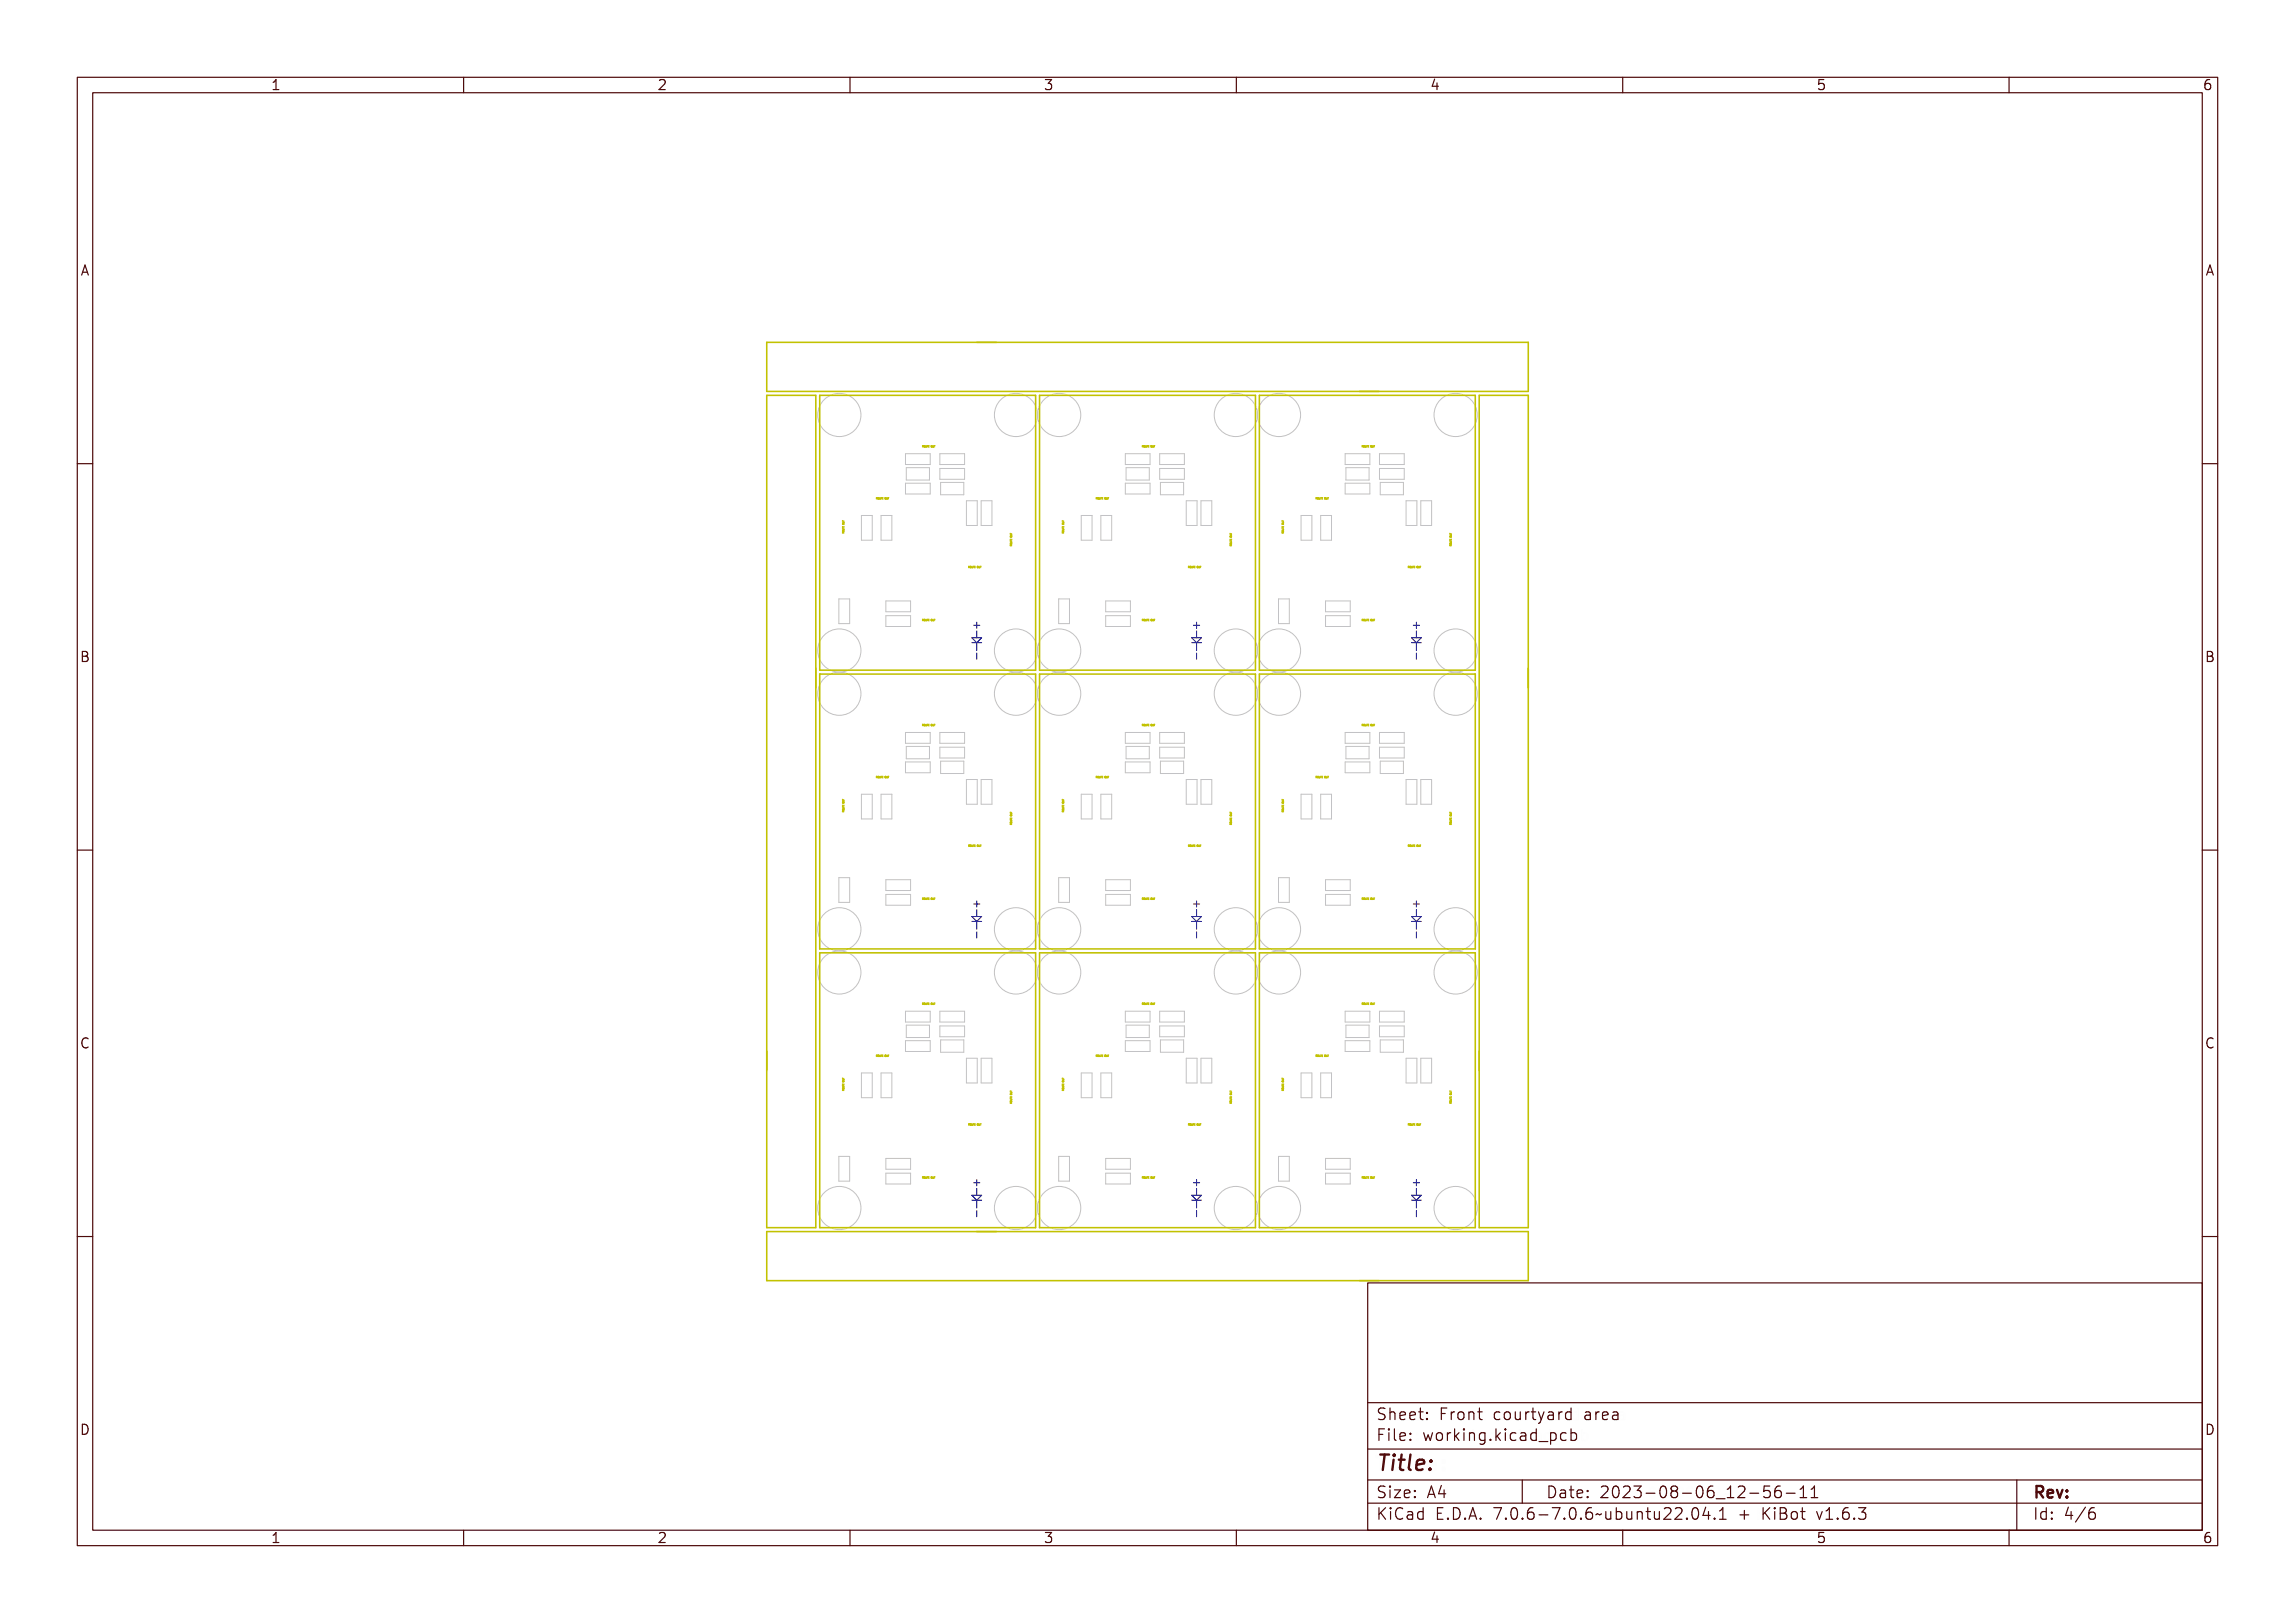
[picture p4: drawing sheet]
<svg xmlns="http://www.w3.org/2000/svg" width="297mm" height="210mm" viewBox="0 0 297 210" stroke-linecap="round" stroke-linejoin="round" font-family="sans-serif">
<defs><g id="words">
<text font-size="2.7" fill="#480000" x="178" y="190.3">Title:</text>
<g font-size="2" fill="#480000">
<text x="178" y="183.7">Sheet: Front courtyard area</text>
<text x="178" y="186.5">File: working.kicad_pcb</text>
<text x="178" y="193.9">Size: A4</text>
<text x="178" y="196.6">KiCad E.D.A. 7.0.6-7.0.6~ubuntu22.04.1 + KiBot v1.6.3</text>
<text x="200" y="193.9">Date: 2023-08-06_12-56-11</text>
<text x="263" y="196.6">Id: 4/6</text>
<text x="263" y="193.9">Rev:</text>
</g>
<g font-size="1.7" fill="#480000">
<text x="35" y="11.7">1</text>
<text x="85" y="11.7">2</text>
<text x="135" y="11.7">3</text>
<text x="185" y="11.7">4</text>
<text x="235" y="11.7">5</text>
<text x="285" y="11.7">6</text>
<text x="10.5" y="35.7">A</text>
<text x="285.5" y="35.7">A</text>
<text x="10.5" y="85.6">B</text>
<text x="285.5" y="85.6">B</text>
<text x="10.5" y="135.7">C</text>
<text x="285.5" y="135.7">C</text>
<text x="10.5" y="185.6">D</text>
<text x="285.5" y="185.6">D</text>
<text x="35" y="199.7">1</text>
<text x="85" y="199.7">2</text>
<text x="135" y="199.7">3</text>
<text x="185" y="199.7">4</text>
<text x="235" y="199.7">5</text>
<text x="285" y="199.7">6</text>
</g>
<g font-size=".3" fill="#c2c200">
<text x="119.5" y="57.9">ROUTE OUT</text>
<text x="147.9" y="57.9">ROUTE OUT</text>
<text x="176.3" y="57.9">ROUTE OUT</text>
<text x="113.5" y="64.6">ROUTE OUT</text>
<text x="141.9" y="64.6">ROUTE OUT</text>
<text x="170.4" y="64.6">ROUTE OUT</text>
<text x="109.2" y="68.9" transform="rotate(-90 109.2 68.9)">ROUTE OUT</text>
<text x="131" y="70.6" transform="rotate(-90 131 70.6)">ROUTE OUT</text>
<text x="137.7" y="68.9" transform="rotate(-90 137.7 68.9)">ROUTE OUT</text>
<text x="159.4" y="70.6" transform="rotate(-90 159.4 70.6)">ROUTE OUT</text>
<text x="166.1" y="68.9" transform="rotate(-90 166.1 68.9)">ROUTE OUT</text>
<text x="187.8" y="70.6" transform="rotate(-90 187.8 70.6)">ROUTE OUT</text>
<text x="125.4" y="73.5">ROUTE OUT</text>
<text x="153.9" y="73.5">ROUTE OUT</text>
<text x="182.3" y="73.5">ROUTE OUT</text>
<text x="119.5" y="80.3">ROUTE OUT</text>
<text x="147.9" y="80.3">ROUTE OUT</text>
<text x="176.3" y="80.3">ROUTE OUT</text>
<text x="119.5" y="93.9">ROUTE OUT</text>
<text x="147.9" y="93.9">ROUTE OUT</text>
<text x="176.3" y="93.9">ROUTE OUT</text>
<text x="113.5" y="100.7">ROUTE OUT</text>
<text x="141.9" y="100.7">ROUTE OUT</text>
<text x="170.4" y="100.7">ROUTE OUT</text>
<text x="109.2" y="105" transform="rotate(-90 109.2 105)">ROUTE OUT</text>
<text x="131" y="106.6" transform="rotate(-90 131 106.6)">ROUTE OUT</text>
<text x="137.7" y="105" transform="rotate(-90 137.7 105)">ROUTE OUT</text>
<text x="159.4" y="106.6" transform="rotate(-90 159.4 106.6)">ROUTE OUT</text>
<text x="166.1" y="105" transform="rotate(-90 166.1 105)">ROUTE OUT</text>
<text x="187.8" y="106.6" transform="rotate(-90 187.8 106.6)">ROUTE OUT</text>
<text x="125.4" y="109.6">ROUTE OUT</text>
<text x="153.9" y="109.6">ROUTE OUT</text>
<text x="182.3" y="109.6">ROUTE OUT</text>
<text x="119.5" y="116.4">ROUTE OUT</text>
<text x="147.9" y="116.4">ROUTE OUT</text>
<text x="176.3" y="116.4">ROUTE OUT</text>
<text x="119.5" y="130">ROUTE OUT</text>
<text x="147.9" y="130">ROUTE OUT</text>
<text x="176.3" y="130">ROUTE OUT</text>
<text x="113.5" y="136.7">ROUTE OUT</text>
<text x="141.9" y="136.7">ROUTE OUT</text>
<text x="170.4" y="136.7">ROUTE OUT</text>
<text x="109.2" y="141" transform="rotate(-90 109.2 141)">ROUTE OUT</text>
<text x="131" y="142.7" transform="rotate(-90 131 142.7)">ROUTE OUT</text>
<text x="137.7" y="141" transform="rotate(-90 137.7 141)">ROUTE OUT</text>
<text x="159.4" y="142.7" transform="rotate(-90 159.4 142.7)">ROUTE OUT</text>
<text x="166.1" y="141" transform="rotate(-90 166.1 141)">ROUTE OUT</text>
<text x="187.8" y="142.7" transform="rotate(-90 187.8 142.7)">ROUTE OUT</text>
<text x="125.4" y="145.6">ROUTE OUT</text>
<text x="153.9" y="145.6">ROUTE OUT</text>
<text x="182.3" y="145.6">ROUTE OUT</text>
<text x="119.5" y="152.5">ROUTE OUT</text>
<text x="147.9" y="152.5">ROUTE OUT</text>
<text x="176.3" y="152.5">ROUTE OUT</text>
</g>
</g></defs>
<g fill="none" stroke="#c2c2c2" stroke-width=".13">
<path d="M117.2 58.7h3.2v1.4h-3.2zM121.6 58.7h3.2v1.4h-3.2zM145.6 58.7h3.2v1.4h-3.2zM150.1 58.7h3.2v1.4h-3.2zM174.1 58.7h3.2v1.4h-3.2zM178.5 58.7h3.2v1.4h-3.2zM108.6 77.5h1.4v3.2h-1.4zM111.5 66.7h1.4v3.2h-1.4zM114 66.7h1.4v3.2h-1.4zM114.6 77.8h3.2v1.4h-3.2zM114.6 79.7h3.2v1.4h-3.2zM117.2 62.5h3.2v1.4h-3.2z"/>
<path d="M117.3 60.5h3v1.6h-3zM121.6 60.6h3.2v1.4h-3.2zM121.7 62.4h3v1.6h-3zM125.1 64.8h1.4v3.2h-1.4zM127 64.8h1.4v3.2h-1.4zM137 77.5h1.4v3.2h-1.4zM139.9 66.7h1.4v3.2h-1.4zM142.5 66.7h1.4v3.2h-1.4zM143.1 77.8h3.2v1.4h-3.2zM143.1 79.7h3.2v1.4h-3.2zM145.6 62.5h3.2v1.4h-3.2zM145.7 60.5h3v1.6h-3z"/>
<path d="M150.1 60.6h3.2v1.4h-3.2zM150.2 62.4h3v1.6h-3zM153.5 64.8h1.4v3.2h-1.4zM155.4 64.8h1.4v3.2h-1.4zM165.5 77.5h1.4v3.2h-1.4zM168.4 66.7h1.4v3.2h-1.4zM170.9 66.7h1.4v3.2h-1.4zM171.5 77.8h3.2v1.4h-3.2zM171.5 79.7h3.2v1.4h-3.2zM174.1 62.5h3.2v1.4h-3.2zM174.2 60.5h3v1.6h-3zM178.5 60.6h3.2v1.4h-3.2z"/>
<path d="M178.6 62.4h3v1.6h-3zM182 64.8h1.4v3.2h-1.4zM183.9 64.8h1.4v3.2h-1.4zM117.2 94.8h3.2v1.4h-3.2zM117.2 98.6h3.2v1.4h-3.2zM117.3 96.6h3v1.6h-3zM121.6 94.8h3.2v1.4h-3.2zM121.6 96.7h3.2v1.4h-3.2zM121.7 98.5h3v1.6h-3zM145.6 94.8h3.2v1.4h-3.2zM145.6 98.6h3.2v1.4h-3.2zM145.7 96.6h3v1.6h-3z"/>
<path d="M150.1 94.8h3.2v1.4h-3.2zM150.1 96.7h3.2v1.4h-3.2zM150.2 98.5h3v1.6h-3zM174.1 94.8h3.2v1.4h-3.2zM174.1 98.6h3.2v1.4h-3.2zM174.2 96.6h3v1.6h-3zM178.5 94.8h3.2v1.4h-3.2zM178.5 96.7h3.2v1.4h-3.2zM178.6 98.5h3v1.6h-3zM108.6 113.6h1.4v3.2h-1.4zM111.5 102.8h1.4v3.2h-1.4zM114 102.8h1.4v3.2h-1.4z"/>
<path d="M114.6 115.7h3.2v1.4h-3.2zM114.6 113.8h3.2v1.4h-3.2zM125.1 100.9h1.4v3.2h-1.4zM127 100.9h1.4v3.2h-1.4zM137 113.6h1.4v3.2h-1.4zM139.9 102.8h1.4v3.2h-1.4zM142.5 102.8h1.4v3.2h-1.4zM143.1 115.7h3.2v1.4h-3.2zM143.1 113.8h3.2v1.4h-3.2zM153.5 100.9h1.4v3.2h-1.4zM155.4 100.9h1.4v3.2h-1.4zM165.5 113.6h1.4v3.2h-1.4z"/>
<path d="M168.4 102.8h1.4v3.2h-1.4zM170.9 102.8h1.4v3.2h-1.4zM171.5 115.7h3.2v1.4h-3.2zM171.5 113.8h3.2v1.4h-3.2zM182 100.9h1.4v3.2h-1.4zM183.9 100.9h1.4v3.2h-1.4zM111.5 138.8h1.4v3.2h-1.4zM114 138.8h1.4v3.2h-1.4zM117.2 130.8h3.2v1.4h-3.2zM117.2 134.7h3.2v1.4h-3.2zM117.3 132.7h3v1.6h-3zM121.6 130.8h3.2v1.4h-3.2z"/>
<path d="M121.6 132.8h3.2v1.4h-3.2zM121.7 134.6h3v1.6h-3zM125.1 136.9h1.4v3.2h-1.4zM127 136.9h1.4v3.2h-1.4zM139.9 138.8h1.4v3.2h-1.4zM142.5 138.8h1.4v3.2h-1.4zM145.6 130.8h3.2v1.4h-3.2zM145.6 134.7h3.2v1.4h-3.2zM145.7 132.7h3v1.6h-3zM150.1 130.8h3.2v1.4h-3.2zM150.1 132.8h3.2v1.4h-3.2zM150.2 134.6h3v1.6h-3z"/>
<path d="M153.5 136.9h1.4v3.2h-1.4zM155.4 136.9h1.4v3.2h-1.4zM168.4 138.8h1.4v3.2h-1.4zM170.9 138.8h1.4v3.2h-1.4zM174.1 130.8h3.2v1.4h-3.2zM174.1 134.7h3.2v1.4h-3.2zM174.2 132.7h3v1.6h-3zM178.5 130.8h3.2v1.4h-3.2zM178.5 132.8h3.2v1.4h-3.2zM178.6 134.6h3v1.6h-3zM182 136.9h1.4v3.2h-1.4zM183.9 136.9h1.4v3.2h-1.4z"/>
<path d="M108.6 149.6h1.4v3.2h-1.4zM114.6 149.9h3.2v1.4h-3.2zM114.6 151.8h3.2v1.4h-3.2zM137 149.6h1.4v3.2h-1.4zM143.1 149.9h3.2v1.4h-3.2zM143.1 151.8h3.2v1.4h-3.2zM165.5 149.6h1.4v3.2h-1.4zM171.5 149.9h3.2v1.4h-3.2zM171.5 151.8h3.2v1.4h-3.2z"/>
<circle cx="108.6" cy="53.7" r="2.79"/>
<circle cx="131.5" cy="53.7" r="2.79"/>
<circle cx="137.1" cy="53.7" r="2.79"/>
<circle cx="159.9" cy="53.7" r="2.79"/>
<circle cx="165.5" cy="53.7" r="2.79"/>
<circle cx="188.4" cy="53.7" r="2.79"/>
<circle cx="108.6" cy="89.8" r="2.79"/>
<circle cx="108.6" cy="84.2" r="2.79"/>
<circle cx="131.5" cy="89.8" r="2.79"/>
<circle cx="131.5" cy="84.2" r="2.79"/>
<circle cx="137.1" cy="89.8" r="2.79"/>
<circle cx="137.1" cy="84.2" r="2.79"/>
<circle cx="159.9" cy="89.8" r="2.79"/>
<circle cx="159.9" cy="84.2" r="2.79"/>
<circle cx="165.5" cy="89.8" r="2.79"/>
<circle cx="165.5" cy="84.2" r="2.79"/>
<circle cx="188.4" cy="89.8" r="2.79"/>
<circle cx="188.4" cy="84.2" r="2.79"/>
<circle cx="108.6" cy="120.2" r="2.79"/>
<circle cx="108.6" cy="125.8" r="2.79"/>
<circle cx="131.5" cy="120.2" r="2.79"/>
<circle cx="131.5" cy="125.8" r="2.79"/>
<circle cx="137.1" cy="120.2" r="2.79"/>
<circle cx="137.1" cy="125.8" r="2.79"/>
<circle cx="159.9" cy="120.2" r="2.79"/>
<circle cx="159.9" cy="125.8" r="2.79"/>
<circle cx="165.5" cy="120.2" r="2.79"/>
<circle cx="165.5" cy="125.8" r="2.79"/>
<circle cx="188.4" cy="120.2" r="2.79"/>
<circle cx="188.4" cy="125.8" r="2.79"/>
<circle cx="108.6" cy="156.3" r="2.79"/>
<circle cx="131.5" cy="156.3" r="2.79"/>
<circle cx="137.1" cy="156.3" r="2.79"/>
<circle cx="159.9" cy="156.3" r="2.79"/>
<circle cx="165.5" cy="156.3" r="2.79"/>
<circle cx="188.4" cy="156.3" r="2.79"/>
</g>
<g fill="none" stroke="#c2c200" stroke-width=".2">
<path d="M99.2 51.2h6.4v107.7h-6.4zM99.2 44.3h98.6v6.3h-98.6zM106.1 51.2h27.9v35.5h-27.9zM134.5 51.2h28v35.5h-28zM163 51.2h27.9v35.5h-27.9zM191.4 51.2h6.4v107.7h-6.4zM106.1 87.2h27.9v35.6h-27.9zM134.5 87.2h28v35.6h-28zM163 87.2h27.9v35.6h-27.9zM106.1 123.3h27.9v35.6h-27.9zM134.5 123.3h28v35.6h-28zM163 123.3h27.9v35.6h-27.9z"/>
<path d="M99.2 159.4h98.6v6.3h-98.6z"/>
</g>
<g fill="none" stroke="#c2c200" stroke-width=".13">
<path d="M119.5 57.7h.1v.2l-.1-.1v.1zM119.5 57.7l.1 .1zM119.7 57.7v.1zM119.8 57.7l.1 .1v-.1v.2zM119.9 57.7h.2l-.1 .2zM120.1 57.7h.1h-.1h.1l-.1 .1 .1 .1h-.1zM120.5 57.7v.1zM120.6 57.7l.1 .1v-.1v.2zM120.8 57.7h.1l-.1 .2zM120.9 57.6h.1M147.9 57.7h.1l.1 .2-.1-.1-.1 .1zM147.9 57.7l.1 .1z"/>
<path d="M148.1 57.7v.1zM148.2 57.7l.1 .1 .1-.1-.1 .2zM148.4 57.7h.1v.2zM148.6 57.7h.1h-.1h.1l-.1 .1 .1 .1h-.1zM148.9 57.7l.1 .1zM149.1 57.7v.1l.1-.1-.1 .2zM149.2 57.7h.1v.2zM149.3 57.6h.2M176.4 57.7h.1v.2l-.1-.1v.1zM176.4 57.7l.1 .1zM176.6 57.7v.1zM176.7 57.7l.1 .1v-.1v.2z"/>
<path d="M176.8 57.7h.2l-.1 .2zM177 57.7h.1h-.1h.1l-.1 .1 .1 .1h-.1zM177.4 57.7v.1zM177.5 57.7l.1 .1v-.1v.2zM177.6 57.7h.2l-.1 .2zM177.8 57.6h.1M109 67.3v.2M109 68.4l.2 .1-.2 .1 .2-.1zM109 68.3l.2 .1h-.2zM109 68.1l.1 .1v-.1l.1 .1v-.1v.1h-.2zM109 67.6l.2 .1h-.2h.2zM109 67.5h.2l-.2 .1z"/>
<path d="M109 68.8l.2-.1-.1 .1 .1 .1h-.2zM109.1 68.6l.1 .1zM109.1 67.8h.1zM109.1 68.8v.1zM113.5 64.4h.1v.2v-.1l-.1 .1zM113.5 64.4l.1 .1zM113.7 64.4v.2zM113.8 64.4l.1 .2v-.2v.2zM114 64.4h.1v.2zM114.2 64.4h.1h-.1l.1 .1-.1 .1h.1h-.1zM114.5 64.4v.2zM114.6 64.4l.1 .2 .1-.2-.1 .2z"/>
<path d="M114.8 64.4h.1v.2zM114.9 64.4h.1M125.4 73.3h.1l.1 .2-.1-.1-.1 .1zM125.5 73.3v.1zM125.6 73.3l.1 .2zM125.8 73.3v.2l.1-.2-.1 .2zM125.9 73.3h.2l-.1 .2zM126.1 73.3h.1h-.1l.1 .1-.1 .1h.1h-.1zM126.4 73.3l.1 .2zM126.6 73.3v.2l.1-.2-.1 .2zM126.7 73.3h.2l-.1 .2zM126.9 73.3h.1"/>
<path d="M130.7 69v.1M130.8 70.1l.1 .1h-.1l.1-.1zM130.8 69.9l.1 .1-.1 .1zM130.8 69.8v.1v-.1l.1 .1v-.1v.1h-.1zM130.8 69.3l.1 .1h-.1l.1-.1zM130.8 69.1l.1 .1-.1 .1zM130.8 70.4h.1v.1h-.1zM130.8 70.3h.1zM130.8 69.5h.1zM130.8 70.4v.1zM137.5 67.3v.2M137.5 68.4h.2v.1l-.2 .1 .2-.1z"/>
<path d="M137.5 68.3l.2 .1h-.2zM137.5 68.1v.1l.1-.1 .1 .1v-.1v.1h-.2zM137.5 67.6h.2v.1h-.2h.2zM137.5 67.5h.2l-.2 .1zM137.5 68.8l.2-.1-.1 .1 .1 .1h-.2zM137.5 68.6l.2 .1zM137.5 67.8h.2zM137.5 68.8l.1 .1zM141.9 64.4h.2v.2l-.1-.1-.1 .1zM142 64.4v.1zM142.1 64.4l.1 .2zM142.3 64.4v.2l.1-.2-.1 .2z"/>
<path d="M142.4 64.4h.2l-.1 .2zM142.6 64.4h.1h-.1l.1 .1-.1 .1h.1h-.1zM143 64.4v.2zM143.1 64.4v.2l.1-.2v.2zM143.2 64.4h.2l-.1 .2zM143.4 64.4h.1M153.9 73.3h.1v.2l-.1-.1v.1zM153.9 73.3l.1 .1zM154.1 73.3v.2zM154.2 73.3l.1 .2v-.2v.2zM154.4 73.3h.1l-.1 .2zM154.5 73.3h.2h-.1l.1 .1-.1 .1h.1h-.2z"/>
<path d="M154.9 73.3v.2zM155 73.3l.1 .2v-.2v.2zM155.2 73.3h.1v.2zM155.3 73.3h.1M159.2 69v.1M159.2 70.1l.2 .1h-.2l.2-.1zM159.2 69.9l.2 .1-.2 .1zM159.2 69.8v.1l.1-.1 .1 .1v-.1v.1h-.2zM159.2 69.3l.2 .1h-.2l.2-.1zM159.2 69.1l.2 .1-.2 .1zM159.2 70.4h.2l-.1 .1h.1h-.2zM159.2 70.3h.2z"/>
<path d="M159.2 69.5h.2zM159.2 70.4l.1 .1zM165.9 67.3v.2M165.9 68.4h.2v.1l-.2 .1 .2-.1zM165.9 68.3l.2 .1h-.2zM165.9 68.1l.1 .1v-.1l.1 .1v-.1v.1h-.2zM165.9 67.6h.2v.1h-.2h.2zM165.9 67.5h.2l-.2 .1zM165.9 68.8l.2-.1-.1 .1 .1 .1h-.2zM166 68.6l.1 .1zM166 67.8h.1zM166 68.8v.1z"/>
<path d="M170.4 64.4h.1v.2l-.1-.1v.1zM170.4 64.4l.1 .1zM170.6 64.4v.2zM170.7 64.4l.1 .2v-.2v.2zM170.9 64.4h.1v.2zM171.1 64.4h.1h-.1l.1 .1-.1 .1h.1h-.1zM171.4 64.4v.2zM171.5 64.4l.1 .2 .1-.2-.1 .2zM171.7 64.4h.1v.2zM171.8 64.4h.1M182.3 73.3h.1l.1 .2-.1-.1-.1 .1zM182.4 73.3v.1z"/>
<path d="M182.5 73.3l.1 .2zM182.7 73.3v.2l.1-.2-.1 .2zM182.8 73.3h.2l-.1 .2zM183 73.3h.1h-.1l.1 .1-.1 .1h.1h-.1zM183.3 73.3l.1 .2zM183.5 73.3v.2l.1-.2-.1 .2zM183.6 73.3h.2l-.1 .2zM183.8 73.3h.1M187.6 69v.1M187.6 70.1l.2 .1h-.2l.2-.1zM187.6 69.9l.2 .1-.2 .1zM187.6 69.8l.1 .1v-.1l.1 .1v-.1v.1h-.2z"/>
<path d="M187.6 69.3l.2 .1h-.2l.2-.1zM187.6 69.1l.2 .1-.2 .1zM187.7 70.4h.1v.1h-.2zM187.7 70.3h.1zM187.7 69.5h.1zM187.7 70.4v.1zM119.5 93.7h.1v.2l-.1-.1v.1zM119.5 80.1l.1 .1v.1h-.1zM119.5 93.8h.1zM119.5 80.2h.1zM119.7 93.8v.1zM119.7 80.2v.1z"/>
<path d="M119.8 93.7l.1 .2v-.2v.2zM119.8 80.1l.1 .2v-.2v.2zM119.9 93.7h.2l-.1 .2zM119.9 80.1h.2l-.1 .2zM120.1 93.7h.1l-.1 .1h.1l-.1 .1h.1h-.1zM120.1 80.1h.1l-.1 .1h.1l-.1 .1h.1h-.1zM120.5 93.8v.1zM120.5 80.2v.1zM120.6 93.7l.1 .2v-.2v.2zM120.6 80.1l.1 .2v-.2v.2zM120.8 93.7h.1l-.1 .2zM120.8 80.1h.1l-.1 .2z"/>
<path d="M120.9 80.1h.1M120.9 93.7h.1M147.9 80.1l.1 .1 .1 .1h-.1h-.1zM147.9 93.7h.1l.1 .2-.1-.1-.1 .1zM147.9 80.2h.1zM147.9 93.8h.1zM148.1 80.2v.1zM148.1 93.8v.1zM148.2 80.1l.1 .2 .1-.2-.1 .2zM148.2 93.7l.1 .2 .1-.2-.1 .2zM148.4 80.1h.1v.2zM148.4 93.7h.1v.2z"/>
<path d="M148.6 80.1h.1l-.1 .1h.1l-.1 .1h.1h-.1zM148.6 93.7h.1l-.1 .1h.1l-.1 .1h.1h-.1zM148.9 80.2l.1 .1zM148.9 93.8l.1 .1zM149.1 80.1v.2l.1-.2-.1 .2zM149.1 93.7v.2l.1-.2-.1 .2zM149.2 80.1h.1v.2zM149.2 93.7h.1v.2zM149.3 80.1h.2M149.3 93.7h.2M176.4 93.7h.1v.2l-.1-.1v.1zM176.4 80.1l.1 .1v.1h-.1z"/>
<path d="M176.4 93.8h.1zM176.4 80.2h.1zM176.6 93.8v.1zM176.6 80.2v.1zM176.7 93.7l.1 .2v-.2v.2zM176.7 80.1l.1 .2v-.2v.2zM176.8 93.7h.2l-.1 .2zM176.8 80.1h.2l-.1 .2zM177 93.7h.1l-.1 .1h.1l-.1 .1h.1h-.1zM177 80.1h.1l-.1 .1h.1l-.1 .1h.1h-.1zM177.4 93.8v.1zM177.4 80.2v.1z"/>
<path d="M177.5 93.7l.1 .2v-.2v.2zM177.5 80.1l.1 .2v-.2v.2zM177.6 93.7h.2l-.1 .2zM177.6 80.1h.2l-.1 .2zM177.8 80.1h.1M177.8 93.7h.1M109 103.4v.1M109 104.5l.2 .1h-.2h.2zM109 104.3l.2 .1-.2 .1zM109 104.2l.1 .1v-.1l.1 .1v-.1v.1h-.2zM109 103.7l.2 .1h-.2h.2zM109 103.5l.2 .1-.2 .1z"/>
<path d="M109 104.8h.2l-.1 .1 .1 .1h-.2zM109.1 104.7h.1zM109.1 103.9h.1zM109.1 104.9h.1M113.5 100.5h.1v.2v-.1l-.1 .1zM113.5 100.5h.1zM113.7 100.5v.1zM113.8 100.5l.1 .1v-.1v.2zM114 100.5h.1v.2zM114.2 100.5h.1h-.1h.1l-.1 .1 .1 .1h-.1zM114.5 100.5v.1zM114.6 100.5l.1 .1 .1-.1-.1 .2z"/>
<path d="M114.8 100.5h.1v.2zM114.9 100.4h.1M119.5 116.2h.1v.2l-.1-.1v.1zM119.5 116.2l.1 .1zM119.7 116.2v.2zM119.8 116.2l.1 .2v-.2v.2zM119.9 116.2h.2l-.1 .2zM120.1 116.2h.1h-.1l.1 .1-.1 .1h.1h-.1zM120.5 116.2v.2zM120.6 116.2l.1 .2v-.2v.2zM120.8 116.2h.1l-.1 .2zM120.9 116.2h.1"/>
<path d="M125.4 109.4h.1l.1 .1h-.1h-.1zM125.5 109.4h.1M125.6 109.4l.1 .1zM125.8 109.4v.1l.1-.1-.1 .2zM125.9 109.4h.2l-.1 .1zM126.1 109.4h.1h-.1h.1l-.1 .1h.1h-.1zM126.4 109.4l.1 .1zM126.6 109.4v.1l.1-.1-.1 .2zM126.7 109.4h.2l-.1 .1zM126.9 109.3h.1M130.7 105.1v.1M130.8 106.2h.1v.1h-.1l.1-.1z"/>
<path d="M130.8 106l.1 .1h-.1zM130.8 105.8v.1v-.1l.1 .1v-.1v.1h-.1zM130.8 105.3l.1 .1-.1 .1 .1-.1zM130.8 105.2l.1 .1h-.1zM130.8 106.5h.1v.1h-.1zM130.8 106.4h.1zM130.8 105.6h.1zM130.8 106.5v.1zM137.5 103.4v.1M137.5 104.5h.2v.1h-.2h.2zM137.5 104.3l.2 .1-.2 .1zM137.5 104.2v.1l.1-.1 .1 .1v-.1v.1h-.2z"/>
<path d="M137.5 103.7h.2v.1h-.2h.2zM137.5 103.5l.2 .1-.2 .1zM137.5 104.8h.2l-.1 .1 .1 .1h-.2zM137.5 104.7h.2zM137.5 103.9h.2zM137.5 104.9h.1zM141.9 100.5h.2v.2l-.1-.1-.1 .1zM142 100.5h.1M142.1 100.5l.1 .1zM142.3 100.5v.1l.1-.1-.1 .2zM142.4 100.5h.2l-.1 .2zM142.6 100.5h.1h-.1h.1l-.1 .1 .1 .1h-.1z"/>
<path d="M143 100.5v.1zM143.1 100.5v.1l.1-.1v.2zM143.2 100.5h.2l-.1 .2zM143.4 100.4h.1M147.9 116.2h.1l.1 .2-.1-.1-.1 .1zM147.9 116.2l.1 .1zM148.1 116.2v.2zM148.2 116.2l.1 .2 .1-.2-.1 .2zM148.4 116.2h.1v.2zM148.6 116.2h.1h-.1l.1 .1-.1 .1h.1h-.1zM148.9 116.2l.1 .2zM149.1 116.2v.2l.1-.2-.1 .2z"/>
<path d="M149.2 116.2h.1v.2zM149.3 116.2h.2M153.9 109.4h.1v.1h-.1zM153.9 109.4h.1zM154.1 109.4v.1zM154.2 109.4l.1 .1v-.1v.2zM154.4 109.4h.1l-.1 .1zM154.5 109.4h.2h-.1h.1l-.1 .1h.1h-.2zM154.9 109.4v.1zM155 109.4l.1 .1v-.1v.2zM155.2 109.4h.1v.1zM155.3 109.3h.1"/>
<path d="M159.2 105.1v.1M159.2 106.2h.2l-.2 .1 .2-.1zM159.2 106l.2 .1h-.2zM159.2 105.8v.1l.1-.1 .1 .1v-.1v.1h-.2zM159.2 105.3l.2 .1-.2 .1 .2-.1zM159.2 105.2l.2 .1h-.2zM159.2 106.5h.2h-.1l.1 .1h-.2zM159.2 106.4h.2zM159.2 105.6h.2zM159.2 106.5l.1 .1zM165.9 103.4v.1M165.9 104.5h.2v.1h-.2h.2z"/>
<path d="M165.9 104.3l.2 .1-.2 .1zM165.9 104.2l.1 .1v-.1l.1 .1v-.1v.1h-.2zM165.9 103.7l.2 .1h-.2h.2zM165.9 103.5l.2 .1-.2 .1zM165.9 104.8h.2l-.1 .1 .1 .1h-.2zM166 104.7h.1zM166 103.9h.1zM166 104.9h.1M170.4 100.5h.1v.2l-.1-.1v.1zM170.4 100.5h.1zM170.6 100.5v.1zM170.7 100.5l.1 .1v-.1v.2z"/>
<path d="M170.9 100.5h.1v.2zM171.1 100.5h.1h-.1h.1l-.1 .1 .1 .1h-.1zM171.4 100.5v.1zM171.5 100.5l.1 .1 .1-.1-.1 .2zM171.7 100.5h.1v.2zM171.8 100.4h.1M176.4 116.2h.1v.2l-.1-.1v.1zM176.4 116.2l.1 .1zM176.6 116.2v.2zM176.7 116.2l.1 .2v-.2v.2zM176.8 116.2h.2l-.1 .2zM177 116.2h.1h-.1l.1 .1-.1 .1h.1h-.1z"/>
<path d="M177.4 116.2v.2zM177.5 116.2l.1 .2v-.2v.2zM177.6 116.2h.2l-.1 .2zM177.8 116.2h.1M182.3 109.4h.1l.1 .1h-.1h-.1zM182.4 109.4h.1M182.5 109.4l.1 .1zM182.7 109.4v.1l.1-.1-.1 .2zM182.8 109.4h.2l-.1 .1zM183 109.4h.1h-.1h.1l-.1 .1h.1h-.1zM183.3 109.4l.1 .1zM183.5 109.4v.1l.1-.1-.1 .2z"/>
<path d="M183.6 109.4h.2l-.1 .1zM183.8 109.3h.1M187.6 105.1v.1M187.6 106.2h.2l-.2 .1 .2-.1zM187.6 106l.2 .1h-.2zM187.6 105.8l.1 .1v-.1l.1 .1v-.1v.1h-.2zM187.6 105.3l.2 .1-.2 .1 .2-.1zM187.6 105.2l.2 .1h-.2zM187.7 106.5h.1v.1h-.2zM187.7 106.4h.1zM187.7 105.6h.1zM187.7 106.5v.1z"/>
<path d="M109 139.5v.1M109 139.8l.2 .1h-.2l.2-.1zM109 139.6l.2 .1h-.2zM109.1 140h.1zM113.5 136.5h.1v.2v-.1l-.1 .1zM113.5 136.6h.1zM113.7 136.6v.1zM113.8 136.5l.1 .2v-.2v.2zM114 136.5h.1v.2zM114.2 136.5h.1l-.1 .1h.1l-.1 .1h.1h-.1zM114.5 136.6v.1zM114.6 136.5l.1 .2 .1-.2-.1 .2z"/>
<path d="M114.8 136.5h.1v.2zM114.9 136.5h.1M119.5 129.8h.1v.2l-.1-.1v.1zM119.5 129.8l.1 .1zM119.7 129.8v.2zM119.8 129.8l.1 .2v-.2v.2zM119.9 129.8h.2l-.1 .2zM120.1 129.8h.1h-.1l.1 .1-.1 .1h.1h-.1zM120.5 129.8v.2zM120.6 129.8l.1 .2v-.2v.2zM120.8 129.8h.1l-.1 .2zM120.9 129.8h.1"/>
<path d="M137.5 139.5v.1M137.5 139.8h.2v.1h-.2l.2-.1zM137.5 139.6l.2 .1h-.2zM137.5 140h.2zM141.9 136.5h.2v.2l-.1-.1-.1 .1zM142 136.6h.1M142.1 136.6l.1 .1zM142.3 136.5v.2l.1-.2-.1 .2zM142.4 136.5h.2l-.1 .2zM142.6 136.5h.1l-.1 .1h.1l-.1 .1h.1h-.1zM143 136.6v.1zM143.1 136.5v.2l.1-.2v.2z"/>
<path d="M143.2 136.5h.2l-.1 .2zM143.4 136.5h.1M147.9 129.8h.1l.1 .2-.1-.1-.1 .1zM147.9 129.8l.1 .1zM148.1 129.8v.2zM148.2 129.8l.1 .2 .1-.2-.1 .2zM148.4 129.8h.1v.2zM148.6 129.8h.1h-.1l.1 .1-.1 .1h.1h-.1zM148.9 129.8l.1 .2zM149.1 129.8v.2l.1-.2-.1 .2zM149.2 129.8h.1v.2zM149.3 129.8h.2"/>
<path d="M165.9 139.5v.1M165.9 139.8l.2 .1h-.2l.2-.1zM165.9 139.6l.2 .1h-.2zM166 140h.1zM170.4 136.5h.1v.2l-.1-.1v.1zM170.4 136.6h.1zM170.6 136.6v.1zM170.7 136.5l.1 .2v-.2v.2zM170.9 136.5h.1v.2zM171.1 136.5h.1l-.1 .1h.1l-.1 .1h.1h-.1zM171.4 136.6v.1zM171.5 136.5l.1 .2 .1-.2-.1 .2z"/>
<path d="M171.7 136.5h.1v.2zM171.8 136.5h.1M176.4 129.8h.1v.2l-.1-.1v.1zM176.4 129.8l.1 .1zM176.6 129.8v.2zM176.7 129.8l.1 .2v-.2v.2zM176.8 129.8h.2l-.1 .2zM177 129.8h.1h-.1l.1 .1-.1 .1h.1h-.1zM177.4 129.8v.2zM177.5 129.8l.1 .2v-.2v.2zM177.6 129.8h.2l-.1 .2zM177.8 129.8h.1"/>
<path d="M109 140.6l.2 .1h-.2l.2-.1zM109 140.4l.2 .1h-.2zM109 140.2l.1 .1h.1v-.1v.2h-.2zM109 140.9h.2l-.1 .1h.1h-.2zM109.1 140.8h.1zM109.1 140.9v.1zM119.5 152.3h.1v.2l-.1-.1v.1zM119.5 152.3l.1 .1zM119.7 152.3v.2zM119.8 152.3l.1 .2v-.2v.2zM119.9 152.3h.2l-.1 .2zM120.1 152.3h.1h-.1l.1 .1-.1 .1h.1h-.1z"/>
<path d="M120.5 152.3v.2zM120.6 152.3l.1 .2v-.2v.2zM120.8 152.3h.1l-.1 .2zM120.9 152.3h.1M125.4 145.4h.1l.1 .2-.1-.1-.1 .1zM125.5 145.4v.1zM125.6 145.5l.1 .1zM125.8 145.4v.2l.1-.2-.1 .2zM125.9 145.4h.2l-.1 .2zM126.1 145.4h.1h-.1l.1 .1-.1 .1h.1h-.1zM126.4 145.5l.1 .1zM126.6 145.4v.2l.1-.2-.1 .2z"/>
<path d="M126.7 145.4h.2l-.1 .2zM126.9 145.4h.1M130.7 141.1v.1M130.8 142.2h.1v.1h-.1h.1zM130.8 142l.1 .1-.1 .1zM130.8 141.9v.1v-.1l.1 .1v-.1v.1h-.1zM130.8 141.4h.1v.1h-.1h.1zM130.8 141.2l.1 .1-.1 .1zM130.8 142.6l.1-.1v.1v.1h-.1zM130.8 142.4h.1zM130.8 141.6h.1zM130.8 142.6h.1"/>
<path d="M137.5 140.6h.2v.1h-.2l.2-.1zM137.5 140.4l.2 .1h-.2zM137.5 140.2v.1h.1h.1v-.1v.2h-.2zM137.5 140.9h.2l-.1 .1h.1h-.2zM137.5 140.8h.2zM137.5 140.9l.1 .1zM147.9 152.3h.1l.1 .2-.1-.1-.1 .1zM147.9 152.3l.1 .1zM148.1 152.3v.2zM148.2 152.3l.1 .2 .1-.2-.1 .2zM148.4 152.3h.1v.2zM148.6 152.3h.1h-.1l.1 .1-.1 .1h.1h-.1z"/>
<path d="M148.9 152.3l.1 .2zM149.1 152.3v.2l.1-.2-.1 .2zM149.2 152.3h.1v.2zM149.3 152.3h.2M153.9 145.4h.1v.2l-.1-.1v.1zM153.9 145.4l.1 .1zM154.1 145.5v.1zM154.2 145.4l.1 .2v-.2v.2zM154.4 145.4h.1l-.1 .2zM154.5 145.4h.2h-.1l.1 .1-.1 .1h.1h-.2zM154.9 145.5v.1zM155 145.4l.1 .2v-.2v.2z"/>
<path d="M155.2 145.4h.1v.2zM155.3 145.4h.1M159.2 141.1v.1M159.2 142.2l.2 .1h-.2h.2zM159.2 142l.2 .1-.2 .1zM159.2 141.9v.1l.1-.1 .1 .1v-.1v.1h-.2zM159.2 141.4l.2 .1h-.2h.2zM159.2 141.2l.2 .1-.2 .1zM159.2 142.6l.2-.1-.1 .1 .1 .1h-.2zM159.2 142.4h.2zM159.2 141.6h.2zM159.2 142.6h.1z"/>
<path d="M165.9 140.6l.2 .1h-.2l.2-.1zM165.9 140.4l.2 .1h-.2zM165.9 140.2l.1 .1h.1v-.1v.2h-.2zM165.9 140.9h.2l-.1 .1h.1h-.2zM166 140.8h.1zM166 140.9v.1zM176.4 152.3h.1v.2l-.1-.1v.1zM176.4 152.3l.1 .1zM176.6 152.3v.2zM176.7 152.3l.1 .2v-.2v.2zM176.8 152.3h.2l-.1 .2zM177 152.3h.1h-.1l.1 .1-.1 .1h.1h-.1z"/>
<path d="M177.4 152.3v.2zM177.5 152.3l.1 .2v-.2v.2zM177.6 152.3h.2l-.1 .2zM177.8 152.3h.1M182.3 145.4h.1l.1 .2-.1-.1-.1 .1zM182.4 145.4v.1zM182.5 145.5l.1 .1zM182.7 145.4v.2l.1-.2-.1 .2zM182.8 145.4h.2l-.1 .2zM183 145.4h.1h-.1l.1 .1-.1 .1h.1h-.1zM183.3 145.5l.1 .1zM183.5 145.4v.2l.1-.2-.1 .2z"/>
<path d="M183.6 145.4h.2l-.1 .2zM183.8 145.4h.1M187.6 141.1v.1M187.6 142.2l.2 .1h-.2h.2zM187.6 142l.2 .1-.2 .1zM187.6 141.9l.1 .1v-.1l.1 .1v-.1v.1h-.2zM187.6 141.4l.2 .1h-.2h.2zM187.6 141.2l.2 .1-.2 .1zM187.7 142.6l.1-.1v.1v.1h-.2zM187.7 142.4h.1zM187.7 141.6h.1zM187.7 142.6h.1"/>
<circle cx="119.7" cy="57.8" r=".09"/>
<circle cx="120.5" cy="57.8" r=".09"/>
<circle cx="148.1" cy="57.8" r=".09"/>
<circle cx="148.9" cy="57.8" r=".09"/>
<circle cx="176.6" cy="57.8" r=".09"/>
<circle cx="177.4" cy="57.8" r=".09"/>
<circle cx="109.1" cy="67.9" r=".09"/>
<circle cx="109.1" cy="68.7" r=".09"/>
<circle cx="113.7" cy="64.5" r=".09"/>
<circle cx="114.5" cy="64.5" r=".09"/>
<circle cx="125.6" cy="73.4" r=".09"/>
<circle cx="126.5" cy="73.4" r=".09"/>
<circle cx="130.9" cy="69.5" r=".09"/>
<circle cx="130.9" cy="70.3" r=".09"/>
<circle cx="137.6" cy="67.9" r=".09"/>
<circle cx="137.6" cy="68.7" r=".09"/>
<circle cx="142.2" cy="64.5" r=".09"/>
<circle cx="143" cy="64.5" r=".09"/>
<circle cx="154.1" cy="73.4" r=".09"/>
<circle cx="154.9" cy="73.4" r=".09"/>
<circle cx="159.3" cy="69.5" r=".09"/>
<circle cx="159.3" cy="70.3" r=".09"/>
<circle cx="166" cy="67.9" r=".09"/>
<circle cx="166" cy="68.7" r=".09"/>
<circle cx="170.6" cy="64.5" r=".09"/>
<circle cx="171.4" cy="64.5" r=".09"/>
<circle cx="182.5" cy="73.4" r=".09"/>
<circle cx="183.3" cy="73.4" r=".09"/>
<circle cx="187.8" cy="69.5" r=".09"/>
<circle cx="187.8" cy="70.3" r=".09"/>
<circle cx="119.7" cy="80.2" r=".09"/>
<circle cx="119.7" cy="93.8" r=".09"/>
<circle cx="120.5" cy="80.2" r=".09"/>
<circle cx="120.5" cy="93.8" r=".09"/>
<circle cx="148.1" cy="80.2" r=".09"/>
<circle cx="148.1" cy="93.8" r=".09"/>
<circle cx="148.9" cy="80.2" r=".09"/>
<circle cx="148.9" cy="93.8" r=".09"/>
<circle cx="176.6" cy="80.2" r=".09"/>
<circle cx="176.6" cy="93.8" r=".09"/>
<circle cx="177.4" cy="80.2" r=".09"/>
<circle cx="177.4" cy="93.8" r=".09"/>
<circle cx="109.1" cy="104.7" r=".09"/>
<circle cx="109.1" cy="103.9" r=".09"/>
<circle cx="113.7" cy="100.6" r=".09"/>
<circle cx="114.5" cy="100.6" r=".09"/>
<circle cx="119.7" cy="116.3" r=".09"/>
<circle cx="120.5" cy="116.3" r=".09"/>
<circle cx="125.6" cy="109.5" r=".09"/>
<circle cx="126.5" cy="109.5" r=".09"/>
<circle cx="130.9" cy="106.4" r=".09"/>
<circle cx="130.9" cy="105.6" r=".09"/>
<circle cx="137.6" cy="104.8" r=".09"/>
<circle cx="137.6" cy="103.9" r=".09"/>
<circle cx="142.2" cy="100.6" r=".09"/>
<circle cx="143" cy="100.6" r=".09"/>
<circle cx="148.1" cy="116.3" r=".09"/>
<circle cx="148.9" cy="116.3" r=".09"/>
<circle cx="154.1" cy="109.5" r=".09"/>
<circle cx="154.9" cy="109.5" r=".09"/>
<circle cx="159.3" cy="106.4" r=".09"/>
<circle cx="159.3" cy="105.6" r=".09"/>
<circle cx="166" cy="104.8" r=".09"/>
<circle cx="166" cy="103.9" r=".09"/>
<circle cx="170.6" cy="100.6" r=".09"/>
<circle cx="171.4" cy="100.6" r=".09"/>
<circle cx="176.6" cy="116.3" r=".09"/>
<circle cx="177.4" cy="116.3" r=".09"/>
<circle cx="182.5" cy="109.5" r=".09"/>
<circle cx="183.3" cy="109.5" r=".09"/>
<circle cx="187.8" cy="106.4" r=".09"/>
<circle cx="187.8" cy="105.6" r=".09"/>
<circle cx="113.7" cy="136.6" r=".09"/>
<circle cx="114.5" cy="136.6" r=".09"/>
<circle cx="119.7" cy="129.9" r=".09"/>
<circle cx="120.5" cy="129.9" r=".09"/>
<circle cx="142.2" cy="136.6" r=".09"/>
<circle cx="143" cy="136.6" r=".09"/>
<circle cx="148.1" cy="129.9" r=".09"/>
<circle cx="148.9" cy="129.9" r=".09"/>
<circle cx="170.6" cy="136.6" r=".09"/>
<circle cx="171.4" cy="136.6" r=".09"/>
<circle cx="176.6" cy="129.9" r=".09"/>
<circle cx="177.4" cy="129.9" r=".09"/>
<circle cx="109.1" cy="140" r=".09"/>
<circle cx="109.1" cy="140.8" r=".09"/>
<circle cx="119.7" cy="152.4" r=".09"/>
<circle cx="120.5" cy="152.4" r=".09"/>
<circle cx="125.6" cy="145.5" r=".09"/>
<circle cx="126.5" cy="145.5" r=".09"/>
<circle cx="130.9" cy="142.5" r=".09"/>
<circle cx="130.9" cy="141.7" r=".09"/>
<circle cx="137.6" cy="140" r=".09"/>
<circle cx="137.6" cy="140.8" r=".09"/>
<circle cx="148.1" cy="152.4" r=".09"/>
<circle cx="148.9" cy="152.4" r=".09"/>
<circle cx="154.1" cy="145.5" r=".09"/>
<circle cx="154.9" cy="145.5" r=".09"/>
<circle cx="159.3" cy="142.5" r=".09"/>
<circle cx="159.3" cy="141.7" r=".09"/>
<circle cx="166" cy="140.8" r=".09"/>
<circle cx="166" cy="140" r=".09"/>
<circle cx="176.6" cy="152.4" r=".09"/>
<circle cx="177.4" cy="152.4" r=".09"/>
<circle cx="182.5" cy="145.5" r=".09"/>
<circle cx="183.3" cy="145.5" r=".09"/>
<circle cx="187.8" cy="142.5" r=".09"/>
<circle cx="187.8" cy="141.7" r=".09"/>
</g>
<g fill="none" stroke="#000084" stroke-width=".13">
<path d="M125.8 82.5h1.2l-.6 .7zM125.8 83.2h1.2M126 80.9h.8M126.4 80.5v.8M126.4 81.6v.9M126.4 83.2v1M126.4 84.5v.8M154.2 82.5h1.3l-.6 .7zM154.2 83.2h1.3M154.5 80.9h.8M154.9 80.5v.8M154.9 81.6v.9"/>
<path d="M154.9 83.2v1M154.9 84.5v.8M182.7 82.5h1.2l-.6 .7zM182.7 83.2h1.2M182.9 80.9h.8M183.3 80.5v.8M183.3 81.6v.9M183.3 83.2v1M183.3 84.5v.8M125.8 118.6h1.2l-.6 .6zM125.8 119.2h1.2M126 117h.8"/>
<path d="M126.4 116.6v.8M126.4 117.7v.9M126.4 119.2v1M154.2 118.6h1.3l-.6 .6zM154.2 119.2h1.3M154.5 117h.8M154.9 116.6v.8M154.9 117.7v.9M154.9 119.2v1M182.7 118.6h1.2l-.6 .6zM182.7 119.2h1.2M182.9 117h.8"/>
<path d="M183.3 116.6v.8M183.3 117.7v.9M183.3 119.2v1M126.4 120.6v.8M154.9 120.6v.8M183.3 120.6v.8M125.8 154.7h1.2l-.6 .6zM125.8 155.3h1.2M126 153h.8M126.4 152.6v.8M126.4 153.8v.9M126.4 155.3v1"/>
<path d="M126.4 156.6v.8M154.2 154.7h1.3l-.6 .6zM154.2 155.3h1.3M154.5 153h.8M154.9 152.6v.8M154.9 153.8v.9M154.9 155.3v1M154.9 156.6v.8M182.7 154.7h1.2l-.6 .6zM182.7 155.3h1.2M182.9 153h.8M183.3 152.6v.8"/>
<path d="M183.3 153.8v.9M183.3 155.3v1M183.3 156.6v.8"/>
</g>
<g fill="none" stroke="#480000" stroke-width=".15">
<path d="M10 10h277v190h-277zM12 12h273v186h-273zM60 10v2M110 10v2M160 10v2M210 10v2M260 10v2M10 60h2M285 60h2M10 110h2M285 110h2M10 160h2"/>
<path d="M285 160h2M177 166h108v32h-108zM60 198v2M110 198v2M160 198v2M177 181.5h108M177 187.5h108M177 191.5h108M177 194.5h108M178.1 195.2h.2v.6l.6-.6h.3l-.6 .6 .6 .8h-.2l-.5-.7-.2 .2v.5h-.2zM178.2 185h.9v.2h-.7v.4h.6v.2h-.6v.7h-.2zM178.3 182.4l.5-.1h.2v.2a.34 .34 0 0 0-.4-.1 .34 .34 0 0 0-.2 .4 .62 .62 0 0 1 .6 .7 .71 .71 0 0 1-.8 .2v-.2a.4 .4 0 0 0 .4 .1 .4 .4 0 0 0 .3-.3l-.4-.2a.4 .4 0 0 1-.3-.3 .4 .4 0 0 1 .1-.4z"/>
<path d="M178.3 192.5l.5-.1h.2v.2a.34 .34 0 0 0-.4-.1 .34 .34 0 0 0-.2 .4 .62 .62 0 0 1 .6 .7 .71 .71 0 0 1-.8 .2v-.2a.4 .4 0 0 0 .4 .1 .4 .4 0 0 0 .3-.3l-.4-.2a.4 .4 0 0 1-.3-.3 .4 .4 0 0 1 .1-.4zM179.4 182.2h.2v.6a.35 .35 0 0 1 .4-.1 .35 .35 0 0 1 .2 .4v.6h-.2v-.8l-.2-.1a.28 .28 0 0 0-.2 .3v.6h-.2zM179.5 185.4h.4v.9h.4v.2h-.9v-.2h.3v-.8h-.2zM179.5 192.8h.4v.9h.4v.1h-.9v-.1h.3v-.8h-.2zM179.5 195.6h.4v.9h.4v.1h-.9v-.1h.3v-.8h-.2zM179.7 184.9h.2v.3h-.2zM179.7 192.3h.2v.3h-.2zM179.7 195.1h.2v.3h-.2zM180.6 184.9h.4v1.3l.1 .1h.3v.2a.4 .4 0 0 1-.5-.4v-1h-.3zM180.6 192.8h.8v.1l-.6 .8h.6v.1h-.8v-.1l.6-.8h-.6zM180.7 182.8a.49 .49 0 0 1 .6-.1 .49 .49 0 0 1 .2 .5h-.8a.42 .42 0 0 0 .3 .4 .42 .42 0 0 0 .4-.1v.2a.6 .6 0 0 1-.8-.1 .6 .6 0 0 1 .1-.8zM180.7 195.4l.3-.2h.2h.3v.2a.43 .43 0 0 0-.6 0 .43 .43 0 0 0-.2 .5 .43 .43 0 0 0 .2 .5 .43 .43 0 0 0 .6 0v.2a.62 .62 0 0 1-.7 0 .62 .62 0 0 1-.3-.7z"/>
<path d="M180.8 182.9l.2-.1a.27 .27 0 0 1 .3 .3h-.6zM181.8 195.6a.5 .5 0 0 1 .6-.1 .5 .5 0 0 1 .2 .5v.6h-.1v-.1a.38 .38 0 0 1-.5 .2 .38 .38 0 0 1-.2-.5 .38 .38 0 0 1 .4-.2h.3a.35 .35 0 0 0-.3-.4 .35 .35 0 0 0-.4 .2zM181.9 182.8a.49 .49 0 0 1 .6-.1 .49 .49 0 0 1 .2 .5h-.8a.42 .42 0 0 0 .3 .4 .42 .42 0 0 0 .5-.1v.2a.6 .6 0 0 1-.9-.1 .6 .6 0 0 1 .1-.8zM181.9 185.5a.49 .49 0 0 1 .6-.1 .49 .49 0 0 1 .2 .5h-.8a.42 .42 0 0 0 .3 .4 .42 .42 0 0 0 .5-.1v.2a.6 .6 0 0 1-.9-.1 .6 .6 0 0 1 .1-.8zM181.9 192.9a.49 .49 0 0 1 .6-.1 .49 .49 0 0 1 .2 .5h-.8a.42 .42 0 0 0 .3 .4 .42 .42 0 0 0 .5-.1v.2a.6 .6 0 0 1-.9-.1 .6 .6 0 0 1 .1-.8zM182 196.2l.5-.1a.31 .31 0 0 1-.2 .4 .31 .31 0 0 1-.4-.1zM182 182.9l.2-.1a.27 .27 0 0 1 .3 .3h-.6zM182 185.6l.2-.1a.27 .27 0 0 1 .3 .3h-.6zM182 193l.2-.1a.27 .27 0 0 1 .3 .3h-.6zM183 195.7l.4-.2 .2 .2v-.6h.2v1.5h-.2v-.1a.42 .42 0 0 1-.5 .1 .42 .42 0 0 1-.2-.5zM183.2 195.8a.23 .23 0 0 1 .4 0v.3a.33 .33 0 0 1-.2 .4 .48 .48 0 0 1-.2-.7zM183.2 182.3h.2v.4h.4v.1h-.4v.7l.1 .1h.3v.1a.41 .41 0 0 1-.6-.3v-.6h-.3v-.1h.3z"/>
<path d="M183.3 185.4h.2v.3h-.2zM183.3 186.2h.2v.3h-.2zM183.3 192.8h.2v.3h-.2zM183.3 193.6h.2v.2h-.2zM184.5 182.7h.2v.3h-.2zM184.5 183.5h.2v.2h-.2zM185.2 185.4h.2l.2 .8 .1-.5h.2l.2 .5 .1-.8h.2l-.2 1.1h-.2l-.2-.7-.2 .7h-.1zM185.4 195.2h.9v.2h-.7v.4h.6v.2h-.6v.5h.7v.1h-.9zM185.7 192.4h.2l.5 1.4h-.2l-.1-.3h-.5l-.1 .3h-.2zM185.8 192.6l.2 .7h-.4zM186.6 182.3h.9v.2h-.7v.4h.6v.2h-.6v.6h-.2zM186.7 185.5a.56 .56 0 0 1 .8 .2 .56 .56 0 0 1-.3 .7 .57 .57 0 0 1-.6-.2 .57 .57 0 0 1 .1-.7z"/>
<path d="M186.8 185.6a.26 .26 0 0 1 .3-.1 .26 .26 0 0 1 .2 .2v.2a.33 .33 0 0 1-.3 .4l-.2-.2zM186.9 196.4h.2v.2h-.2zM187.1 192.4h.2v.9h.2v.2h-.2v.3h-.2v-.3h-.6v-.2zM187.1 192.6v.7h-.4zM187.8 195.2a.76 .76 0 0 1 .9 .7 .76 .76 0 0 1-.9 .7zM188 195.4a.5 .5 0 0 1 .5 .2 .5 .5 0 0 1 0 .5 .39 .39 0 0 1-.5 .4zM188 182.7h.2v.2a.41 .41 0 0 1 .6-.2v.2a.37 .37 0 0 0-.5-.1 .37 .37 0 0 0-.1 .4v.5h-.2zM188 185.4h.2v.2a.41 .41 0 0 1 .6-.2v.2a.37 .37 0 0 0-.5-.1 .37 .37 0 0 0-.1 .4v.6h-.2zM189.1 184.9h.1v.9l.5-.4h.2l-.4 .4 .5 .7h-.2l-.4-.6-.2 .1v.5h-.1zM189.1 182.8a.56 .56 0 0 1 .8 .2 .56 .56 0 0 1-.3 .7 .57 .57 0 0 1-.6-.2 .57 .57 0 0 1 .1-.7zM189.2 182.9a.26 .26 0 0 1 .3-.1 .26 .26 0 0 1 .2 .2v.2a.33 .33 0 0 1-.3 .4l-.2-.2zM189.3 196.4h.3v.2h-.3z"/>
<path d="M190.2 182.7h.2v.1a.35 .35 0 0 1 .4-.1 .35 .35 0 0 1 .3 .4v.6h-.2v-.8l-.2-.1a.28 .28 0 0 0-.3 .3v.6h-.2zM190.3 185.4h.4v.9h.4v.2h-.9v-.2h.4v-.8h-.3zM190.5 195.2h.3l.4 1.4h-.2l-.1-.3h-.5l-.1 .3h-.2zM190.6 184.9h.1v.3h-.1zM190.6 195.4l.2 .7h-.4zM191.4 185.4h.2v.1a.35 .35 0 0 1 .4-.1 .35 .35 0 0 1 .3 .4v.7h-.2v-.9l-.2-.1a.28 .28 0 0 0-.3 .3v.7h-.2zM191.7 182.3h.1v.4h.4v.1h-.4v.7l.1 .1h.3v.1a.41 .41 0 0 1-.5-.3v-.6h-.3v-.1h.3zM191.7 196.4h.3v.2h-.3zM192.7 185.5l.3-.2 .3 .2v-.1h.2v1a.53 .53 0 0 1-.8 .4v-.2a.36 .36 0 0 0 .4 .1 .36 .36 0 0 0 .2-.4l-.2 .1a.51 .51 0 0 1-.5-.2 .51 .51 0 0 1 0-.5zM192.8 185.6a.25 .25 0 0 1 .3-.1 .25 .25 0 0 1 .2 .2v.2a.32 .32 0 0 1-.3 .4 .47 .47 0 0 1-.2-.7zM193.8 195.2h.9l-.5 1.4h-.2l.5-1.2h-.7zM194 182.8l.4-.2 .3 .1v.2a.4 .4 0 0 0-.6 0 .4 .4 0 0 0 0 .6 .4 .4 0 0 0 .6 0v.2a.58 .58 0 0 1-.8-.1 .58 .58 0 0 1 .1-.8z"/>
<path d="M194.1 186.2h.3v.3h-.3zM195.1 184.9h.2v.9l.4-.4h.3l-.5 .4 .5 .7h-.2l-.4-.6-.1 .1v.5h-.2zM195.1 182.8a.56 .56 0 0 1 .8 .2 .56 .56 0 0 1-.3 .7 .57 .57 0 0 1-.6-.2 .57 .57 0 0 1 .1-.7zM195.2 182.9a.26 .26 0 0 1 .3-.1 .26 .26 0 0 1 .2 .2v.2a.33 .33 0 0 1-.3 .4l-.2-.2zM195.3 196.4h.3v.2h-.3zM196.2 182.7h.2v.8l.2 .1a.28 .28 0 0 0 .3-.3v-.6h.2v1h-.2v-.1a.35 .35 0 0 1-.4 .2 .35 .35 0 0 1-.3-.5zM196.3 185.4h.5v.9h.3v.2h-.9v-.2h.4v-.8h-.3zM196.3 195.4a.45 .45 0 0 1 .5-.2 .45 .45 0 0 1 .3 .5v.2a.51 .51 0 0 1-.2 .6 .51 .51 0 0 1-.6 0l-.1-.6zM196.5 195.4a.39 .39 0 0 1 .4 .5v.2a.29 .29 0 0 1-.3 .4 .29 .29 0 0 1-.2-.4v-.5zM196.6 184.9h.2v.3h-.2zM197 191.5v3M197.6 185.5l.5-.2 .2 .1v.2a.4 .4 0 0 0-.6 0 .4 .4 0 0 0 0 .6 .4 .4 0 0 0 .6 0v.2a.58 .58 0 0 1-.8-.1 .58 .58 0 0 1 .1-.8z"/>
<path d="M197.6 182.7h.2v.2a.41 .41 0 0 1 .6-.2v.2a.37 .37 0 0 0-.4-.1 .37 .37 0 0 0-.2 .4v.5h-.2zM197.7 196.4h.3v.2h-.3zM198.7 185.4a.5 .5 0 0 1 .5-.1 .5 .5 0 0 1 .3 .5v.7h-.2v-.2a.38 .38 0 0 1-.5 .2 .38 .38 0 0 1-.2-.5 .38 .38 0 0 1 .5-.2h.2a.35 .35 0 0 0-.3-.4 .35 .35 0 0 0-.3 .2zM198.7 195.4l.3-.2h.2h.2v.2a.43 .43 0 0 0-.5 0 .43 .43 0 0 0-.1 .5 .44 .44 0 0 1 .6-.1 .44 .44 0 0 1 .1 .6 .47 .47 0 0 1-.6 .3 .47 .47 0 0 1-.3-.5v-.5zM198.8 186l.5-.1a.31 .31 0 0 1-.1 .4 .31 .31 0 0 1-.4-.1zM198.9 182.3h.2v.4h.4v.1h-.4v.7l.1 .1h.3v.1a.41 .41 0 0 1-.6-.3v-.6h-.3v-.1h.3zM198.9 195.9a.3 .3 0 0 1 .4 .3 .3 .3 0 0 1-.4 .2l-.1-.2zM199.8 182.7h.1l.4 .8 .3-.8h.2l-.4 .8a.55 .55 0 0 1-.6 .7v-.2h.3l.1-.3zM199.9 185.5l.3-.2 .3 .2v-.6h.2v1.6h-.2v-.2a.42 .42 0 0 1-.5 .1 .42 .42 0 0 1-.2-.5zM200 196h.5v.2h-.5zM200 185.6a.23 .23 0 0 1 .4 0l.1 .3a.33 .33 0 0 1-.3 .4 .48 .48 0 0 1-.2-.7zM200.1 192.4a.76 .76 0 0 1 1 .7 .76 .76 0 0 1-1 .7z"/>
<path d="M200.3 192.6a.5 .5 0 0 1 .5 .2 .5 .5 0 0 1 .1 .5 .39 .39 0 0 1-.6 .4zM200.9 186.8h1.2v.1h-1.2zM201 195.2h.9l-.5 1.4h-.2l.5-1.2h-.7zM201.1 182.7a.5 .5 0 0 1 .5-.1 .5 .5 0 0 1 .3 .5v.6h-.2v-.1a.38 .38 0 0 1-.5 .2 .38 .38 0 0 1-.2-.5 .38 .38 0 0 1 .5-.2h.2a.35 .35 0 0 0-.2-.4 .35 .35 0 0 0-.4 .2zM201.2 183.3l.5-.1a.31 .31 0 0 1-.1 .4 .31 .31 0 0 1-.4-.1zM201.4 192.8a.5 .5 0 0 1 .6-.1 .5 .5 0 0 1 .2 .5v.6h-.1v-.1a.38 .38 0 0 1-.5 .2 .38 .38 0 0 1-.2-.5 .38 .38 0 0 1 .4-.2h.3a.35 .35 0 0 0-.3-.4 .35 .35 0 0 0-.4 .2zM201.6 193.4l.5-.1a.31 .31 0 0 1-.2 .4 .31 .31 0 0 1-.4-.1zM202.2 185.4h.2v.1a.42 .42 0 0 1 .6-.1 .42 .42 0 0 1 .1 .5 .42 .42 0 0 1-.1 .5 .42 .42 0 0 1-.6-.1v.6h-.2zM202.4 182.7h.2v.2a.41 .41 0 0 1 .6-.2v.2a.37 .37 0 0 0-.4-.1 .37 .37 0 0 0-.2 .4v.5h-.2zM202.5 185.6a.24 .24 0 0 1 .3-.1 .24 .24 0 0 1 .1 .2l.1 .2a.32 .32 0 0 1-.3 .4 .48 .48 0 0 1-.2-.7zM202.5 196.4h.3v.2h-.3zM202.8 192.4h.2v.4h.4v.1h-.4v.7l.1 .1h.3v.1a.41 .41 0 0 1-.6-.3v-.6h-.3v-.1h.3z"/>
<path d="M203.5 182.8l.3-.2 .3 .2v-.6h.2v1.5h-.2v-.1a.42 .42 0 0 1-.5 .1 .42 .42 0 0 1-.2-.5zM203.5 195.4a.45 .45 0 0 1 .6-.2 .45 .45 0 0 1 .2 .5v.2a.51 .51 0 0 1-.1 .6 .51 .51 0 0 1-.7 0l-.1-.6zM203.6 185.5l.5-.2 .2 .1v.2a.4 .4 0 0 0-.5 0 .4 .4 0 0 0 0 .6 .4 .4 0 0 0 .5 0v.2a.58 .58 0 0 1-.8-.1 .58 .58 0 0 1 .1-.8zM203.6 182.9a.23 .23 0 0 1 .4 0l.1 .3a.33 .33 0 0 1-.3 .4 .48 .48 0 0 1-.2-.7zM203.7 195.4a.39 .39 0 0 1 .4 .5v.2a.29 .29 0 0 1-.2 .4 .29 .29 0 0 1-.3-.4v-.5zM203.9 192.9a.49 .49 0 0 1 .6-.1 .49 .49 0 0 1 .2 .5h-.8a.42 .42 0 0 0 .3 .4 .42 .42 0 0 0 .5-.1v.2a.6 .6 0 0 1-.9-.1 .6 .6 0 0 1 .1-.8zM204 193l.2-.1a.27 .27 0 0 1 .3 .3h-.6zM204.7 184.9h.1v.6a.41 .41 0 0 1 .6-.1 .41 .41 0 0 1 .2 .5 .42 .42 0 0 1-.2 .5 .42 .42 0 0 1-.6-.1v.2h-.1zM204.9 185.6a.24 .24 0 0 1 .3-.1 .24 .24 0 0 1 .2 .2v.2a.32 .32 0 0 1-.3 .4 .48 .48 0 0 1-.2-.7zM204.9 196.4h.3v.2h-.3zM205.3 192.8h.2v.3h-.2zM205.3 193.6h.2v.2h-.2z"/>
<path d="M205.9 182.7a.5 .5 0 0 1 .5-.1 .5 .5 0 0 1 .3 .5v.6h-.2v-.1a.38 .38 0 0 1-.5 .2 .38 .38 0 0 1-.2-.5 .38 .38 0 0 1 .5-.2h.2a.35 .35 0 0 0-.2-.4 .35 .35 0 0 0-.4 .2zM205.9 195.4l.3-.2h.2h.2v.2a.43 .43 0 0 0-.5 0 .43 .43 0 0 0-.1 .5 .44 .44 0 0 1 .6-.1 .44 .44 0 0 1 .1 .6 .47 .47 0 0 1-.5 .3 .47 .47 0 0 1-.4-.5v-.5zM206.1 183.3l.4-.1a.31 .31 0 0 1-.1 .4 .31 .31 0 0 1-.4-.1zM206.1 195.9a.3 .3 0 0 1 .5 .3 .3 .3 0 0 1-.5 .2l-.1-.2zM207 196l.3-.1 .5 .1 .2-.1a.32 .32 0 0 1-.5 .2h-.3l-.2 .1zM207.2 182.7h.2v.2a.41 .41 0 0 1 .6-.2v.2a.37 .37 0 0 0-.4-.1 .37 .37 0 0 0-.2 .4v.5h-.2zM207.4 192.5a.5 .5 0 0 1 .7 0 .5 .5 0 0 1-.1 .7l-.4 .5h.7v.1h-.9v-.1l.2-.3a.72 .72 0 0 0 .4-.8l-.3-.1-.3 .2zM208.3 195.6h.1l.1 .8 .2 .1a.28 .28 0 0 0 .2-.3v-.6h.2v1h-.2v-.1a.35 .35 0 0 1-.4 .2 .35 .35 0 0 1-.2-.5zM208.3 182.8a.49 .49 0 0 1 .6-.1 .49 .49 0 0 1 .3 .5h-.8a.42 .42 0 0 0 .3 .4 .42 .42 0 0 0 .4-.1v.2a.6 .6 0 0 1-.8-.1 .6 .6 0 0 1 0-.8zM208.5 182.9l.2-.1a.27 .27 0 0 1 .3 .3h-.6zM208.7 192.6a.45 .45 0 0 1 .5-.2 .45 .45 0 0 1 .3 .5v.2a.51 .51 0 0 1-.2 .6 .51 .51 0 0 1-.6 0l-.1-.6zM208.9 192.6a.39 .39 0 0 1 .4 .5v.2a.29 .29 0 0 1-.3 .4 .29 .29 0 0 1-.2-.4v-.5z"/>
<path d="M209.5 195.1h.2v.6a.41 .41 0 0 1 .5-.1 .41 .41 0 0 1 .2 .5 .42 .42 0 0 1-.2 .5 .42 .42 0 0 1-.5-.1v.1h-.2zM209.5 182.7a.5 .5 0 0 1 .5-.1 .5 .5 0 0 1 .3 .5v.6h-.2v-.1a.38 .38 0 0 1-.5 .2 .38 .38 0 0 1-.2-.5 .38 .38 0 0 1 .5-.2h.2a.35 .35 0 0 0-.2-.4 .35 .35 0 0 0-.4 .2zM209.7 183.3l.4-.1a.31 .31 0 0 1-.1 .4 .31 .31 0 0 1-.4-.1zM209.7 195.8a.24 .24 0 0 1 .3-.1 .24 .24 0 0 1 .2 .2v.2a.32 .32 0 0 1-.3 .4 .48 .48 0 0 1-.2-.7zM209.8 192.5a.5 .5 0 0 1 .7 0 .5 .5 0 0 1-.1 .7l-.4 .5h.7v.1h-.9v-.1l.2-.3a.72 .72 0 0 0 .4-.8l-.3-.1-.3 .2zM210 198v2M210.7 195.6h.2v.8l.2 .1a.28 .28 0 0 0 .2-.3v-.6h.2v1h-.2v-.1a.35 .35 0 0 1-.4 .2 .35 .35 0 0 1-.2-.5zM211 192.4a.49 .49 0 0 1 .6 0 .49 .49 0 0 1 .2 .6l-.2 .1a.45 .45 0 0 1 .2 .6 .45 .45 0 0 1-.6 .2l-.2-.1v-.2a.37 .37 0 0 0 .5 .1 .37 .37 0 0 0 .1-.5h-.4v-.2a.28 .28 0 0 0 .4-.1 .28 .28 0 0 0 0-.3 .28 .28 0 0 0-.4 0h-.2zM211.9 195.6h.2v.1a.35 .35 0 0 1 .4-.1 .35 .35 0 0 1 .2 .4v.6h-.2v-.8l-.2-.1a.28 .28 0 0 0-.2 .3v.6h-.2zM212.4 193.2h.5v.2h-.5zM213.3 195.2h.2v.4h.4v.1h-.4v.7l.1 .1h.3v.1a.41 .41 0 0 1-.6-.3v-.6h-.3v-.1h.3zM213.5 192.6a.45 .45 0 0 1 .5-.2 .45 .45 0 0 1 .3 .5v.2a.51 .51 0 0 1-.2 .6 .51 .51 0 0 1-.6 0l-.1-.6z"/>
<path d="M213.7 192.6a.39 .39 0 0 1 .4 .5v.2a.29 .29 0 0 1-.3 .4 .29 .29 0 0 1-.2-.4v-.5zM214.3 195.6h.2v.8l.2 .1a.28 .28 0 0 0 .2-.3v-.6h.2v1h-.2v-.1a.35 .35 0 0 1-.4 .2 .35 .35 0 0 1-.2-.5zM214.7 192.5a.41 .41 0 0 1 .6-.1 .41 .41 0 0 1 0 .6l-.1 .1a.43 .43 0 0 1 .3 .6 .43 .43 0 0 1-.7 .2 .41 .41 0 0 1-.2-.4 .41 .41 0 0 1 .3-.4l-.3-.2zM215.5 195.3a.5 .5 0 0 1 .7 0 .5 .5 0 0 1-.1 .7l-.4 .5h.6v.1h-.9v-.1l.3-.3a.72 .72 0 0 0 .3-.8l-.2-.1-.3 .2zM216 193.2h.5v.2h-.5zM216.7 195.3a.5 .5 0 0 1 .7 0 .5 .5 0 0 1-.1 .7l-.4 .5h.6v.1h-.9v-.1l.3-.3a.72 .72 0 0 0 .3-.8l-.2-.1-.3 .2zM217.1 192.6a.45 .45 0 0 1 .5-.2 .45 .45 0 0 1 .3 .5v.2a.51 .51 0 0 1-.2 .6 .51 .51 0 0 1-.6 0l-.1-.6zM217.3 192.6a.39 .39 0 0 1 .4 .5v.2a.29 .29 0 0 1-.3 .4 .29 .29 0 0 1-.2-.4v-.5zM218.2 196.4h.2v.2h-.2zM218.3 192.6l.3-.2h.2h.2v.2a.43 .43 0 0 0-.5 0 .43 .43 0 0 0-.1 .5 .44 .44 0 0 1 .6-.1 .44 .44 0 0 1 .1 .6 .47 .47 0 0 1-.6 .3 .47 .47 0 0 1-.3-.5v-.5zM218.5 193.1a.3 .3 0 0 1 .4 .3 .3 .3 0 0 1-.4 .2l-.1-.2zM219.2 195.4a.45 .45 0 0 1 .5-.2 .45 .45 0 0 1 .3 .5v.2a.51 .51 0 0 1-.2 .6 .51 .51 0 0 1-.6 0l-.2-.6z"/>
<path d="M219.2 194.2h1.3v.1h-1.3zM219.4 195.4a.39 .39 0 0 1 .4 .5v.2a.29 .29 0 0 1-.3 .4 .29 .29 0 0 1-.3-.4l.1-.5zM220.7 192.5l.5-.1v1.3h.3v.1h-.8v-.1h.3v-1.1h-.3zM220.8 195.2h.2v.9h.2v.2h-.2v.3h-.2v-.3h-.6v-.2zM220.8 195.4v.7h-.4zM221.8 196.4h.2v.2h-.2zM221.8 192.5a.5 .5 0 0 1 .8 0 .5 .5 0 0 1-.2 .7l-.4 .5h.7v.1h-.9v-.1l.2-.3a.72 .72 0 0 0 .4-.8l-.3-.1-.3 .2zM222.8 195.3l.5-.1v1.3h.3v.1h-.8v-.1h.3v-1.1h-.3zM223.2 193.2h.5v.2h-.5zM224.3 192.4h.7v.2h-.6v.3a.51 .51 0 0 1 .7 .5 .51 .51 0 0 1-.7 .5l-.2-.1v-.2a.37 .37 0 0 0 .6 0 .37 .37 0 0 0-.1-.5h-.4zM225.4 195.5h.2v.4h.4v.2h-.4v.4h-.2v-.4h-.4v-.2h.4zM225.5 192.6l.3-.2h.2h.2v.2a.43 .43 0 0 0-.5 0 .43 .43 0 0 0-.1 .5 .44 .44 0 0 1 .6-.1 .44 .44 0 0 1 .1 .6 .47 .47 0 0 1-.5 .3 .47 .47 0 0 1-.4-.5v-.5z"/>
<path d="M225.7 193.1a.3 .3 0 0 1 .4 .3 .3 .3 0 0 1-.4 .2l-.1-.2zM226.8 193.2h.5v.2h-.5zM227.5 195.2h.2v.6l.6-.6h.2l-.6 .6 .6 .8h-.2l-.5-.7-.1 .2v.5h-.2zM227.9 192.5l.5-.1v1.3h.3v.1h-.8v-.1h.3v-1.1h-.3zM228.8 195.6h.4v.9h.4v.1h-.9v-.1h.4v-.8h-.3zM229.1 195.1h.1v.3h-.1zM229.1 192.5l.5-.1v1.3h.3v.1h-.8v-.1h.3v-1.1h-.3zM229.9 195.2h.4a.35 .35 0 0 1 .5 .2 .35 .35 0 0 1-.3 .5 .41 .41 0 0 1 .3 .5 .41 .41 0 0 1-.5 .2h-.4zM230.1 196h.2a.27 .27 0 0 1 .3 .2 .27 .27 0 0 1-.3 .3h-.2zM230.1 195.4h.2a.23 .23 0 0 1 .3 .2 .23 .23 0 0 1-.3 .2h-.2zM231.2 193.2h1.1M231.2 195.7a.56 .56 0 0 1 .8 .2 .56 .56 0 0 1-.3 .7 .57 .57 0 0 1-.6-.2 .57 .57 0 0 1 .1-.7z"/>
<path d="M231.3 195.8a.26 .26 0 0 1 .3-.1 .26 .26 0 0 1 .2 .2v.2a.33 .33 0 0 1-.3 .4l-.2-.2zM232.6 195.2h.1v.4h.4v.1h-.4l.1 .7v.1h.3v.1a.41 .41 0 0 1-.5-.3v-.6h-.3v-.1h.3zM233 193.8h.8M233 192.7l.4-.4v1.5M234.4 193.8h.8M234.4 192.7l.4-.4v1.5M234.6 195.6h.2l.3 .9 .4-.9h.2l-.4 1h-.3zM236 195.3l.5-.1v1.3h.3v.1h-.8v-.1h.3v-1.1h-.3zM237.4 196.4h.3v.2h-.3zM238.4 195.4l.3-.2h.2h.2v.2a.43 .43 0 0 0-.5 0 .43 .43 0 0 0-.1 .5 .44 .44 0 0 1 .6-.1 .44 .44 0 0 1 .1 .6 .47 .47 0 0 1-.5 .3 .47 .47 0 0 1-.4-.5v-.5zM238.6 195.9a.3 .3 0 0 1 .4 .3 .3 .3 0 0 1-.4 .2l-.1-.2zM239.8 196.4h.3v.2h-.3z"/>
<path d="M240.7 195.2a.49 .49 0 0 1 .6 0 .49 .49 0 0 1 .2 .6l-.2 .1a.45 .45 0 0 1 .2 .6 .45 .45 0 0 1-.6 .2l-.2-.1v-.2a.37 .37 0 0 0 .5 .1 .37 .37 0 0 0 .1-.5l-.4-.1v-.1a.28 .28 0 0 0 .4-.1 .28 .28 0 0 0 0-.3 .28 .28 0 0 0-.4 0h-.2zM260 198v2M261 191.5v6.5M263.2 195.2h.8v.2h-.3v1.1h.3v.1h-.8v-.1h.3v-1.1h-.3zM264.4 195.7l.3-.2 .3 .2v-.6h.2v1.5h-.2v-.1a.42 .42 0 0 1-.5 .1 .42 .42 0 0 1-.2-.5zM264.6 195.8a.23 .23 0 0 1 .4 0v.3a.33 .33 0 0 1-.2 .4 .48 .48 0 0 1-.2-.7zM265.9 195.6h.2v.3h-.2zM265.9 196.4h.2v.2h-.2zM268.5 195.2h.2v.9h.2v.2h-.2v.3h-.2v-.3h-.6v-.2zM268.5 195.4v.7h-.4zM269.9 195.2h.2l-.8 1.6h-.2zM270.5 195.4l.2-.2h.3h.2v.2a.43 .43 0 0 0-.5 0 .43 .43 0 0 0-.2 .5 .44 .44 0 0 1 .7-.1 .44 .44 0 0 1 .1 .6 .47 .47 0 0 1-.6 .3 .47 .47 0 0 1-.3-.5v-.5z"/>
<path d="M270.6 195.9a.3 .3 0 0 1 .5 .3 .3 .3 0 0 1-.5 .2v-.2z"/>
<circle cx="196.7" cy="195.9" r=".13"/>
<circle cx="203.9" cy="195.9" r=".13"/>
<circle cx="209" cy="193.1" r=".13"/>
<circle cx="213.8" cy="193.1" r=".13"/>
<circle cx="215" cy="193.4" r=".29"/>
<circle cx="215" cy="192.8" r=".25"/>
<circle cx="217.4" cy="193.1" r=".13"/>
<circle cx="219.5" cy="195.9" r=".13"/>
</g>
<g fill="none" stroke="#480000" stroke-width=".3">
<path d="M178.1 188.4h1.4v.2h-.6v1.7h-.2v-1.7h-.6zM179.9 188.8h.7v1.3h.4v.2h-1.2v-.2h.5v-1.1h-.4zM180.3 188.3h.3v.3h-.3zM181.8 188.4h.2v.4h.6v.2h-.6v1l.2 .1h.4v.2a.55 .55 0 0 1-.8-.5v-.8h-.4v-.2h.4zM183 188.3h.6l.1 1.6 .1 .2h.4v.2a.54 .54 0 0 1-.8-.5v-1.4h-.4zM184.8 189a.65 .65 0 0 1 .8-.1 .65 .65 0 0 1 .3 .7h-1.1a.56 .56 0 0 0 .4 .5 .56 .56 0 0 0 .6-.1v.2a.81 .81 0 0 1-1.1-.1 .81 .81 0 0 1 .1-1.1zM185 189.1a.38 .38 0 0 1 .4-.1 .38 .38 0 0 1 .2 .4h-.8zM186.7 188.9h.3v.4h-.3zM186.7 189.9h.3v.4h-.3zM263.1 192.4a.73 .73 0 0 1 .9 .2 .36 .36 0 0 1-.3 .6l.2 .1 .3 .5h-.2l-.3-.4-.2-.2h-.2v.6h-.2zM263.3 192.6h.2a.26 .26 0 0 1 .3 .2 .26 .26 0 0 1-.2 .3h-.3zM264.5 192.9a.49 .49 0 0 1 .6-.1 .49 .49 0 0 1 .2 .5h-.8a.42 .42 0 0 0 .3 .4 .42 .42 0 0 0 .4-.1v.2a.6 .6 0 0 1-.8-.1 .6 .6 0 0 1 .1-.8z"/>
<path d="M264.6 193l.2-.1a.27 .27 0 0 1 .3 .3h-.6zM265.5 192.8h.2l.3 .9 .3-.9h.2l-.4 1h-.2zM267.1 192.8h.2v.3h-.2zM267.1 193.6h.2v.2h-.2z"/>
</g>
<use href="#words"/>
</svg>
